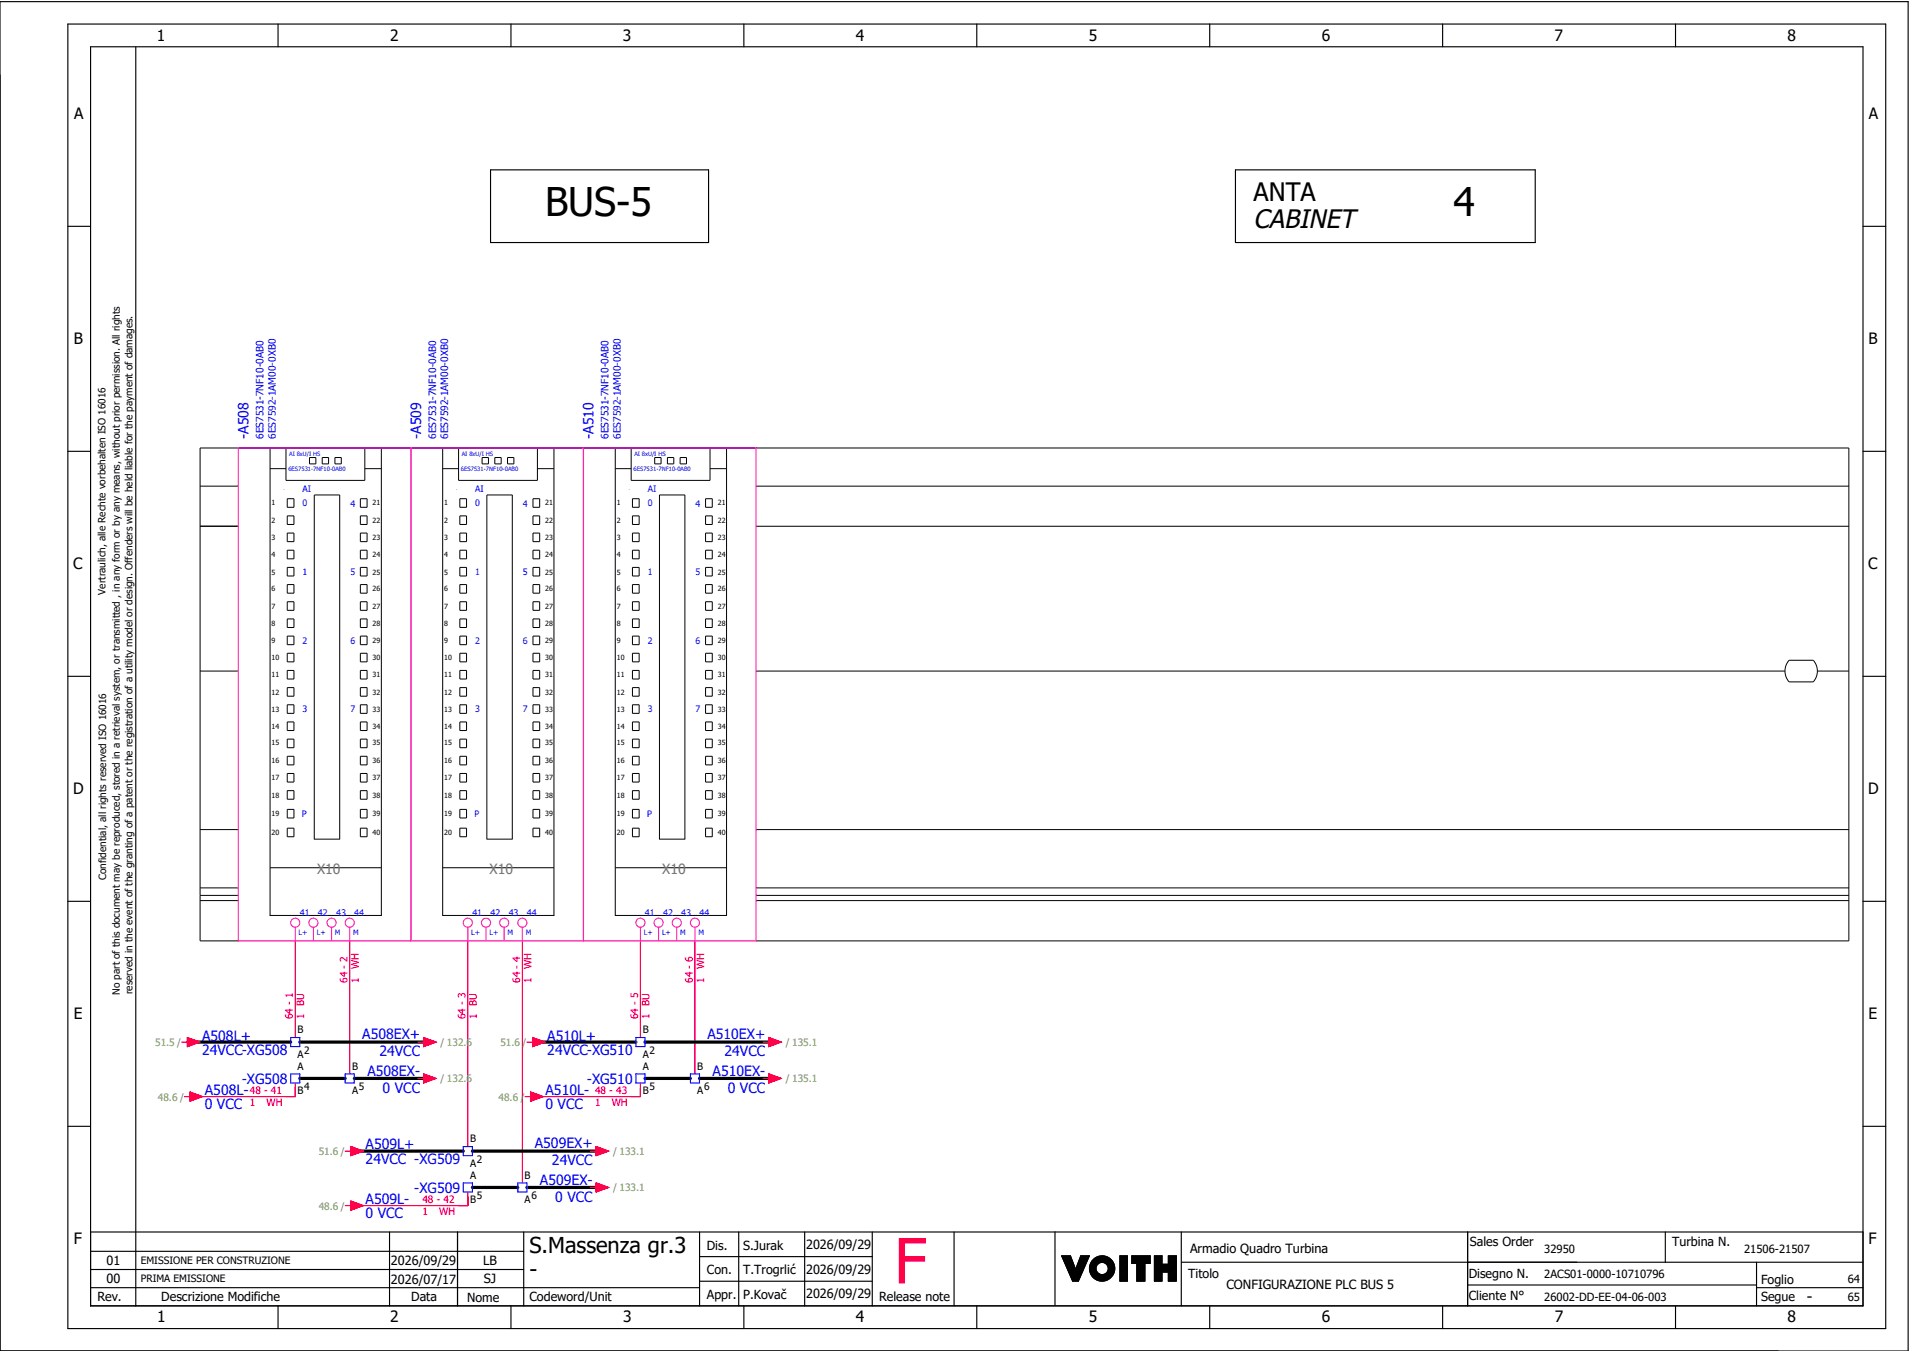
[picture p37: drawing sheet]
<svg xmlns="http://www.w3.org/2000/svg" width="421mm" height="297mm" viewBox="0 0 421 297" stroke-linecap="round" stroke-linejoin="round" font-family="sans-serif">
<defs><g id="words">
<text font-size="13.8" fill="#f00" x="196.9" y="282.5">F</text>
<g font-size="8.7">
<text x="120" y="47.6">BUS-5</text>
<text x="320" y="47.6">4</text>
</g>
<text font-size="5.7" x="276" y="50.2">CABINET</text>
<text font-size="5.6" x="276" y="44.2">ANTA</text>
<g font-size="4.8">
<text x="116.6" y="275.8">S.Massenza gr.3</text>
<text x="116.6" y="281.1">-</text>
</g>
<g font-size="3.4">
<text x="34.5" y="9">1</text>
<text x="85.9" y="9">2</text>
<text x="137.1" y="9">3</text>
<text x="188.4" y="9">4</text>
<text x="239.7" y="9">5</text>
<text x="291" y="9">6</text>
<text x="342.3" y="9">7</text>
<text x="393.5" y="9">8</text>
<text x="16.3" y="26.2">A</text>
<text x="411.5" y="26.2">A</text>
<text x="16.2" y="75.8">B</text>
<text x="411.4" y="75.8">B</text>
<text x="16.1" y="125.3">C</text>
<text x="411.3" y="125.3">C</text>
<text x="16.1" y="174.8">D</text>
<text x="411.3" y="174.8">D</text>
<text x="16.2" y="224.4">E</text>
<text x="411.4" y="224.4">E</text>
<text x="16.2" y="273.9">F</text>
<text x="411.4" y="273.9">F</text>
<text x="397.8" y="286.6">-</text>
<text x="34.6" y="291">1</text>
<text x="85.9" y="291">2</text>
<text x="137.2" y="291">3</text>
<text x="188.4" y="291">4</text>
<text x="239.7" y="291">5</text>
<text x="291" y="291">6</text>
<text x="342.3" y="291">7</text>
<text x="393.6" y="291">8</text>
</g>
<g font-size="3.1" fill="#00f">
<text x="54.7" y="96.6" transform="rotate(-90 54.7 96.6)">-A508</text>
<text x="92.7" y="96.6" transform="rotate(-90 92.7 96.6)">-A509</text>
<text x="130.7" y="96.6" transform="rotate(-90 130.7 96.6)">-A510</text>
<text x="44.5" y="229.1">A508L+</text>
<text x="44.5" y="232.1">24VCC-XG508</text>
<text x="79.7" y="228.8">A508EX+</text>
<text x="83.5" y="232.5">24VCC</text>
<text x="120.5" y="229.1">A510L+</text>
<text x="120.5" y="232.1">24VCC-XG510</text>
<text x="155.7" y="228.8">A510EX+</text>
<text x="159.5" y="232.5">24VCC</text>
<text x="53.2" y="238.6">-XG508</text>
<text x="80.9" y="236.8">A508EX-</text>
<text x="129.2" y="238.6">-XG510</text>
<text x="156.9" y="236.8">A510EX-</text>
<text x="45.1" y="241.1">A508L-</text>
<text x="45.1" y="244.1">0 VCC</text>
<text x="84.2" y="240.5">0 VCC</text>
<text x="120.1" y="241.1">A510L-</text>
<text x="120.1" y="244.1">0 VCC</text>
<text x="160.2" y="240.5">0 VCC</text>
<text x="80.5" y="252.9">A509L+</text>
<text x="80.5" y="256.3">24VCC -XG509</text>
<text x="117.7" y="252.8">A509EX+</text>
<text x="121.5" y="256.5">24VCC</text>
<text x="91.2" y="262.6">-XG509</text>
<text x="118.9" y="260.8">A509EX-</text>
<text x="80.5" y="265.1">A509L-</text>
<text x="80.5" y="268.1">0 VCC</text>
<text x="122.2" y="264.5">0 VCC</text>
</g>
<g font-size="3.1" fill="#767676">
<text x="69.8" y="192.3">X10</text>
<text x="107.8" y="192.3">X10</text>
<text x="145.8" y="192.3">X10</text>
</g>
<g font-size="2.8">
<text x="155.6" y="275.1">Dis.</text>
<text x="163.6" y="275.1">S.Jurak</text>
<text x="177.5" y="275">2026/09/29</text>
<text x="262" y="275.8">Armadio Quadro Turbina</text>
<text x="323.6" y="274.3">Sales Order</text>
<text x="368.1" y="274.2">Turbina N.</text>
<text x="23.4" y="278.6">01</text>
<text x="86.1" y="278.6">2026/09/29</text>
<text x="106.3" y="278.6">LB</text>
<text x="155.6" y="280.5">Con.</text>
<text x="163.6" y="280.5">T.Trogrlić</text>
<text x="177.5" y="280.4">2026/09/29</text>
<text x="261.6" y="281.3">Titolo</text>
<text x="323.4" y="281.2">Disegno N.</text>
<text x="21.4" y="286.5">Rev.</text>
<text x="23.4" y="282.5">00</text>
<text x="35.5" y="286.4">Descrizione Modifiche</text>
<text x="86.1" y="282.6">2026/07/17</text>
<text x="90.5" y="286.5">Data</text>
<text x="102.8" y="286.5">Nome</text>
<text x="106.5" y="282.5">SJ</text>
<text x="116.6" y="286.3">Codeword/Unit</text>
<text x="155.6" y="286">Appr.</text>
<text x="163.6" y="285.9">P.Kovač</text>
<text x="177.5" y="285.8">2026/09/29</text>
<text x="193.5" y="286.5">Release note</text>
<text x="270" y="283.8">CONFIGURAZIONE PLC BUS 5</text>
<text x="323.4" y="286.2">Cliente N°</text>
<text x="387.7" y="286.5">Segue</text>
<text x="387.7" y="282.6">Foglio</text>
</g>
<g font-size="2.5">
<text x="340" y="275.9">32950</text>
<text x="384" y="275.9">21506-21507</text>
<text x="340" y="281.4">2ACS01-0000-10710796</text>
<text x="340" y="286.4">26002-DD-EE-04-06-003</text>
<text x="406.8" y="282.4">64</text>
<text x="406.8" y="286.4">65</text>
</g>
<g font-size="2.2" fill="#00f">
<text x="58" y="96.6" transform="rotate(-90 58 96.6)">6ES7531-7NF10-0AB0</text>
<text x="60.7" y="96.6" transform="rotate(-90 60.7 96.6)">6ES7592-1AM00-0XB0</text>
<text x="96" y="96.6" transform="rotate(-90 96 96.6)">6ES7531-7NF10-0AB0</text>
<text x="98.7" y="96.6" transform="rotate(-90 98.7 96.6)">6ES7592-1AM00-0XB0</text>
<text x="134" y="96.6" transform="rotate(-90 134 96.6)">6ES7531-7NF10-0AB0</text>
<text x="136.7" y="96.6" transform="rotate(-90 136.7 96.6)">6ES7592-1AM00-0XB0</text>
</g>
<g font-size="2.2">
<text x="23.2" y="130.9" transform="rotate(-90 23.2 130.9)">Vertraulich, alle Rechte vorbehalten ISO 16016</text>
<text x="23.4" y="193.7" transform="rotate(-90 23.4 193.7)">Confidential, all rights reserved ISO 16016</text>
<text x="26.4" y="219" transform="rotate(-90 26.4 219)">No part of this document may be reproduced, stored in a retrieval system, or transmitted , in any form or by any means, without prior permission. All rights</text>
<text x="29.2" y="218.9" transform="rotate(-90 29.2 218.9)">reserved in the event of the granting of a patent or the registration of a utility model or design. Offenders will be held liable for the payment of damages.</text>
<text x="65.5" y="227.4">B</text>
<text x="141.5" y="227.4">B</text>
<text x="65.5" y="232.8">A</text>
<text x="67" y="232">2</text>
<text x="141.5" y="232.8">A</text>
<text x="143" y="232">2</text>
<text x="65.5" y="235.4">A</text>
<text x="77.5" y="235.4">B</text>
<text x="141.5" y="235.4">A</text>
<text x="153.5" y="235.4">B</text>
<text x="65.5" y="240.8">B</text>
<text x="67" y="240">4</text>
<text x="77.5" y="240.8">A</text>
<text x="79" y="240">5</text>
<text x="141.5" y="240.8">B</text>
<text x="143" y="240">5</text>
<text x="153.5" y="240.8">A</text>
<text x="155" y="240">6</text>
<text x="103.5" y="251.4">B</text>
<text x="103.5" y="256.8">A</text>
<text x="105" y="256">2</text>
<text x="103.5" y="259.4">A</text>
<text x="115.5" y="259.4">B</text>
<text x="103.5" y="264.8">B</text>
<text x="105" y="264">5</text>
<text x="115.5" y="264.8">A</text>
<text x="117" y="264">6</text>
<text x="31" y="278.3">EMISSIONE PER CONSTRUZIONE</text>
<text x="31" y="282.3">PRIMA EMISSIONE</text>
</g>
<g font-size="2.2" fill="#f00">
<text x="79" y="213.4" transform="rotate(-90 79 213.4)">WH</text>
<text x="117" y="213.4" transform="rotate(-90 117 213.4)">WH</text>
<text x="155" y="213.4" transform="rotate(-90 155 213.4)">WH</text>
<text x="67" y="221.4" transform="rotate(-90 67 221.4)">BU</text>
<text x="76.5" y="216.4" transform="rotate(-90 76.5 216.4)">64 - 2</text>
<text x="79" y="216.4" transform="rotate(-90 79 216.4)">1</text>
<text x="105" y="221.4" transform="rotate(-90 105 221.4)">BU</text>
<text x="114.5" y="216.4" transform="rotate(-90 114.5 216.4)">64 - 4</text>
<text x="117" y="216.4" transform="rotate(-90 117 216.4)">1</text>
<text x="143" y="221.4" transform="rotate(-90 143 221.4)">BU</text>
<text x="152.5" y="216.4" transform="rotate(-90 152.5 216.4)">64 - 6</text>
<text x="155" y="216.4" transform="rotate(-90 155 216.4)">1</text>
<text x="64.5" y="224.4" transform="rotate(-90 64.5 224.4)">64 - 1</text>
<text x="67" y="224.4" transform="rotate(-90 67 224.4)">1</text>
<text x="102.5" y="224.4" transform="rotate(-90 102.5 224.4)">64 - 3</text>
<text x="105" y="224.4" transform="rotate(-90 105 224.4)">1</text>
<text x="140.5" y="224.4" transform="rotate(-90 140.5 224.4)">64 - 5</text>
<text x="143" y="224.4" transform="rotate(-90 143 224.4)">1</text>
<text x="55" y="240.9">48 - 41</text>
<text x="55" y="243.4">1</text>
<text x="58.7" y="243.4">WH</text>
<text x="131" y="240.9">48 - 43</text>
<text x="131" y="243.4">1</text>
<text x="134.7" y="243.4">WH</text>
<text x="93" y="264.9">48 - 42</text>
<text x="93" y="267.4">1</text>
<text x="96.7" y="267.4">WH</text>
</g>
<g font-size="2.2" fill="#7ca552">
<text x="34.2" y="230.3">51.5 /</text>
<text x="97" y="230.3">/ 132.6</text>
<text x="110.2" y="230.3">51.6</text>
<text x="115" y="230.3">/</text>
<text x="173" y="230.3">/ 135.1</text>
<text x="97" y="238.3">/ 132.6</text>
<text x="173" y="238.3">/ 135.1</text>
<text x="34.8" y="242.3">48.6 /</text>
<text x="109.8" y="242.3">48.6 /</text>
<text x="70.2" y="254.3">51.6 /</text>
<text x="135" y="254.3">/ 133.1</text>
<text x="135" y="262.3">/ 133.1</text>
<text x="70.2" y="266.3">48.6 /</text>
</g>
<g font-size="2" fill="#00f">
<text x="66.6" y="111.3">0</text>
<text x="66.6" y="108.4">AI</text>
<text x="77.1" y="111.5">4</text>
<text x="104.6" y="111.3">0</text>
<text x="104.6" y="108.4">AI</text>
<text x="115.1" y="111.5">4</text>
<text x="142.6" y="111.3">0</text>
<text x="142.6" y="108.4">AI</text>
<text x="153.1" y="111.5">4</text>
<text x="66.6" y="126.6">1</text>
<text x="77.1" y="126.6">5</text>
<text x="104.6" y="126.6">1</text>
<text x="115.1" y="126.6">5</text>
<text x="142.6" y="126.6">1</text>
<text x="153.1" y="126.6">5</text>
<text x="66.6" y="141.8">2</text>
<text x="77.1" y="141.8">6</text>
<text x="104.6" y="141.8">2</text>
<text x="115.1" y="141.8">6</text>
<text x="142.6" y="141.8">2</text>
<text x="153.1" y="141.8">6</text>
<text x="66.6" y="156.8">3</text>
<text x="77.1" y="156.7">7</text>
<text x="104.6" y="156.8">3</text>
<text x="115.1" y="156.7">7</text>
<text x="142.6" y="156.8">3</text>
<text x="153.1" y="156.7">7</text>
<text x="66.5" y="179.9">P</text>
<text x="104.5" y="179.9">P</text>
<text x="142.5" y="179.9">P</text>
<text x="66" y="201.7">41</text>
<text x="70" y="201.7">42</text>
<text x="74" y="201.7">43</text>
<text x="78" y="201.7">44</text>
<text x="104" y="201.7">41</text>
<text x="108" y="201.7">42</text>
<text x="112" y="201.7">43</text>
<text x="116" y="201.7">44</text>
<text x="142" y="201.7">41</text>
<text x="146" y="201.7">42</text>
<text x="150" y="201.7">43</text>
<text x="154" y="201.7">44</text>
</g>
<g font-size="1.6">
<text x="59.8" y="111.2">1</text>
<text x="82" y="111.2">21</text>
<text x="97.8" y="111.2">1</text>
<text x="120" y="111.2">21</text>
<text x="135.8" y="111.2">1</text>
<text x="158" y="111.2">21</text>
<text x="59.8" y="115.1">2</text>
<text x="59.8" y="118.9">3</text>
<text x="82" y="115.1">22</text>
<text x="82" y="118.9">23</text>
<text x="97.8" y="115.1">2</text>
<text x="97.8" y="118.9">3</text>
<text x="120" y="115.1">22</text>
<text x="120" y="118.9">23</text>
<text x="135.8" y="115.1">2</text>
<text x="135.8" y="118.9">3</text>
<text x="158" y="115.1">22</text>
<text x="158" y="118.9">23</text>
<text x="59.8" y="122.6">4</text>
<text x="82" y="122.6">24</text>
<text x="97.8" y="122.6">4</text>
<text x="120" y="122.6">24</text>
<text x="135.8" y="122.6">4</text>
<text x="158" y="122.6">24</text>
<text x="59.8" y="126.5">5</text>
<text x="59.8" y="130.1">6</text>
<text x="82" y="126.5">25</text>
<text x="82" y="130.1">26</text>
<text x="97.8" y="126.5">5</text>
<text x="97.8" y="130.1">6</text>
<text x="120" y="126.5">25</text>
<text x="120" y="130.1">26</text>
<text x="135.8" y="126.5">5</text>
<text x="135.8" y="130.1">6</text>
<text x="158" y="126.5">25</text>
<text x="158" y="130.1">26</text>
<text x="59.8" y="134">7</text>
<text x="59.8" y="137.8">8</text>
<text x="82" y="134">27</text>
<text x="82" y="137.8">28</text>
<text x="97.8" y="134">7</text>
<text x="97.8" y="137.8">8</text>
<text x="120" y="134">27</text>
<text x="120" y="137.8">28</text>
<text x="135.8" y="134">7</text>
<text x="135.8" y="137.8">8</text>
<text x="158" y="134">27</text>
<text x="158" y="137.8">28</text>
<text x="59.8" y="141.5">9</text>
<text x="82" y="141.5">29</text>
<text x="97.8" y="141.5">9</text>
<text x="120" y="141.5">29</text>
<text x="135.8" y="141.5">9</text>
<text x="158" y="141.5">29</text>
<text x="59.8" y="145.4">10</text>
<text x="59.8" y="149">11</text>
<text x="82" y="149">31</text>
<text x="82" y="145.4">30</text>
<text x="97.8" y="145.4">10</text>
<text x="97.8" y="149">11</text>
<text x="120" y="149">31</text>
<text x="120" y="145.4">30</text>
<text x="135.8" y="145.4">10</text>
<text x="135.8" y="149">11</text>
<text x="158" y="149">31</text>
<text x="158" y="145.4">30</text>
<text x="59.8" y="152.9">12</text>
<text x="82" y="152.9">32</text>
<text x="97.8" y="152.9">12</text>
<text x="120" y="152.9">32</text>
<text x="135.8" y="152.9">12</text>
<text x="158" y="152.9">32</text>
<text x="59.8" y="156.7">13</text>
<text x="59.8" y="160.4">14</text>
<text x="82" y="160.4">34</text>
<text x="82" y="156.7">33</text>
<text x="97.8" y="156.7">13</text>
<text x="97.8" y="160.4">14</text>
<text x="120" y="160.4">34</text>
<text x="120" y="156.7">33</text>
<text x="135.8" y="156.7">13</text>
<text x="135.8" y="160.4">14</text>
<text x="158" y="160.4">34</text>
<text x="158" y="156.7">33</text>
<text x="59.8" y="164.1">15</text>
<text x="59.8" y="167.9">16</text>
<text x="82" y="167.9">36</text>
<text x="82" y="164.1">35</text>
<text x="97.8" y="164.1">15</text>
<text x="97.8" y="167.9">16</text>
<text x="120" y="167.9">36</text>
<text x="120" y="164.1">35</text>
<text x="135.8" y="164.1">15</text>
<text x="135.8" y="167.9">16</text>
<text x="158" y="167.9">36</text>
<text x="158" y="164.1">35</text>
<text x="59.8" y="171.8">17</text>
<text x="82" y="171.8">37</text>
<text x="97.8" y="171.8">17</text>
<text x="120" y="171.8">37</text>
<text x="135.8" y="171.8">17</text>
<text x="158" y="171.8">37</text>
<text x="59.8" y="175.6">18</text>
<text x="59.8" y="179.7">19</text>
<text x="82" y="179.7">39</text>
<text x="82" y="175.6">38</text>
<text x="97.8" y="175.6">18</text>
<text x="97.8" y="179.7">19</text>
<text x="120" y="179.7">39</text>
<text x="120" y="175.6">38</text>
<text x="135.8" y="175.6">18</text>
<text x="135.8" y="179.7">19</text>
<text x="158" y="179.7">39</text>
<text x="158" y="175.6">38</text>
<text x="59.8" y="183.9">20</text>
<text x="82" y="183.9">40</text>
<text x="97.8" y="183.9">20</text>
<text x="120" y="183.9">40</text>
<text x="135.8" y="183.9">20</text>
<text x="158" y="183.9">40</text>
</g>
<g font-size="1.6" fill="#00f">
<text x="65.8" y="205.8">L+</text>
<text x="69.8" y="205.8">L+</text>
<text x="73.7" y="205.8">M</text>
<text x="77.8" y="205.8">M</text>
<text x="103.7" y="205.8">L+</text>
<text x="107.7" y="205.8">L+</text>
<text x="111.8" y="205.8">M</text>
<text x="115.7" y="205.8">M</text>
<text x="141.7" y="205.8">L+</text>
<text x="145.8" y="205.8">L+</text>
<text x="149.7" y="205.8">M</text>
<text x="153.8" y="205.8">M</text>
</g>
<g font-size="1.3" fill="#00f">
<text x="63.7" y="100.3">AI 8xU/I HS</text>
<text x="101.7" y="100.3">AI 8xU/I HS</text>
<text x="139.7" y="100.3">AI 8xU/I HS</text>
<text x="63.5" y="103.6">6ES7531-7NF10-0AB0</text>
<text x="101.5" y="103.6">6ES7531-7NF10-0AB0</text>
<text x="139.5" y="103.6">6ES7531-7NF10-0AB0</text>
</g>
</g></defs>
<g fill="none" stroke="#000" stroke-width=".25">
<path d="M0 .4h420.1v297h-420.1zM14.9 5.3h400.3v287.2h-400.3zM19.9 10.3h390.3v277.2h-390.3zM29.9 10.4v277.1M61.2 5.3v5M112.5 5.3v5M163.8 5.3v5M215.1 5.3v5M266.3 5.3v5M317.6 5.3v5M368.9 5.3v5M108 37.4h48v16h-48z"/>
<path d="M272 37.4h66v16h-66zM14.9 49.8h5M410.2 49.8h5M14.9 99.3h5M410.2 99.3h5M14.9 148.9h5M410.2 148.9h5M14.9 198.4h5M410.2 198.4h5M14.9 247.9h5M410.2 247.9h5M19.9 271.2h390.3"/>
<path d="M19.9 279.5h95.4M19.9 275.4h95.4M85.8 271.2v16.3M100.7 271.2v16.3M115.3 271.2v16.3M154 271.2v16.3M154 276.6h38M162.6 271.2v16.3M177.2 271.2v16.3M192 271.2v16.3M210.1 271.2v16.3M232.3 271.1v16.3"/>
<path d="M233.7 276.4h2M233.7 276.4l2.5 5.6M233.8 276.4l-.1 .1M233.9 276.4l-.1 .2M234.1 276.4l-.3 .3M234.2 276.4l-.3 .4M234.4 276.4l-.5 .5M234.5 276.4l-.5 .6M234.7 276.4l-.7 .7M234.8 276.4l-.7 .8M235 276.4l-.9 .9M235.1 276.4l-.9 1"/>
<path d="M235.3 276.4l-1.1 1.1M235.4 276.4l-1.2 1.2M235.6 276.4l-1.3 1.3M235.7 276.4l1.1 3 1.1-3h1.9l-2.4 5.6h-1.2M235.7 276.5l-1.4 1.3M235.7 276.6l-1.3 1.3M235.8 276.7l-1.4 1.3M235.8 276.8l-1.3 1.3M235.9 276.9l-1.4 1.4M235.9 277l-1.3 1.4M235.9 277.1l-1.3 1.4M236 277.3l-1.3 1.3"/>
<path d="M236 277.4l-1.3 1.3M236.1 277.5l-1.3 1.3M236.1 277.6l-1.3 1.3M236.1 277.7l-1.3 1.3M236.2 277.8l-1.3 1.3M236.2 277.9l-1.3 1.3M236.3 278l-1.3 1.3M236.3 278.1l-1.3 1.3M236.3 278.2l-1.2 1.3M236.4 278.3l-1.3 1.3M236.4 278.4l-1.2 1.3M236.5 278.6l-1.3 1.2"/>
<path d="M236.5 278.7l-1.2 1.2M236.6 278.8l-1.3 1.2M236.6 278.9l-1.3 1.2M236.6 279l-1.2 1.2M236.7 279.1l-1.3 1.2M236.7 279.2l-1.2 1.3M236.8 279.3l-1.3 1.3M238 276.4l-.1 .1M238.1 276.4l-.3 .4M238.3 276.4l-.6 .6M238.4 279.8l-2.2 2.2M238.4 276.4l-.8 .8"/>
<path d="M238.5 279.5l-2.4 2.4M238.6 276.4l-1.1 1.1M238.6 279.3l-2.5 2.5M238.7 279l-2.7 2.7M238.7 276.4l-1.2 1.3M238.8 278.7l-2.8 2.9M238.9 276.4l-1.5 1.6M239 278.5l-3.1 3M239 276.4l-1.7 1.8M239.1 278.2l-3.2 3.2M239.2 276.4l-2 2.1M239.2 277.9l-3.4 3.4"/>
<path d="M239.3 277.7l-3.5 3.5M239.3 276.4l-2.2 2.3M239.4 277.4l-3.6 3.7M239.5 276.4l-2.5 2.5M239.5 277.1l-3.8 3.9M239.6 276.4l-2.7 2.8M239.7 276.9l-4 4M239.8 276.6l-4.2 4.2M239.8 276.4l-4.2 4.3M241.1 276.9l-.8 .8M241.3 279.3l-1.2 1.1M241.3 279.1l-1.2 1.2"/>
<path d="M241.3 279.4l-1.1 1.1M241.3 278.9l-1.3 1.3M241.3 279.5l-1.1 1.1M241.4 279.7l-1.1 1M241.4 278.7l-1.4 1.4M241.4 279.8l-1 1M241.4 276.7l-1.3 1.3M241.5 279.9l-1.1 1M241.5 280l-1 1M241.7 276.6l-1.7 1.7M241.9 276.5l-1.9 2M242.1 276.5l-2.2 2.2"/>
<path d="M242.3 276.5l-2.4 2.4M242.5 276.4l-2.6 2.6M242.6 276.4l-2.7 2.8M242.8 276.4l-2.9 3M242.9 276.5l-3 3M243 276.5l-3.1 3.1M243.2 276.5l-3.3 3.3M243.3 276.5l-3.4 3.4M243.4 276.6l-3.4 3.4M243.5 276.6l-1.4 1.4M243.6 276.6l-1.3 1.3M243.7 276.7l-1.2 1.2"/>
<path d="M243.9 276.7l-1.2 1.2M244 276.8l-1.2 1.1M244 276.8l-1.1 1.1M244.1 276.9l-1 1.1M244.2 276.9l-1 1.1M244.3 277l-1 1M244.4 277.1l-1 1M244.5 277.1l-1 1.1M244.6 277.2l-1.1 1M244.6 277.3l-1 1M244.7 277.4l-1 1M244.8 277.4l-1 1.1"/>
<path d="M244.8 277.5l-1 1.1M244.9 277.6l-1 1.1M245 277.7l-1.1 1.1M245 277.8l-1.1 1.1M245.1 277.9l-1.1 1.1M245.1 278l-1.1 1.1M245.2 278.1l-1.2 1.2M245.2 278.2l-1.2 1.3M245.3 278.3l-1.4 1.4M245.3 278.4l-1.5 1.5M245.3 278.5l-3.4 3.4M245.4 279.9l-2.1 2"/>
<path d="M245.4 278.7l-3.3 3.3M245.4 279.7l-2.3 2.3M245.4 278.8l-3.2 3.2M245.4 278.9l-3.1 3.1M245.4 279.5l-2.5 2.5M245.4 279.1l-2.9 2.9M245.4 279.4l-2.6 2.6M245.4 279.2l-2.8 2.8M246.6 276.4h1.6v5.6h-1.6zM246.6 276.4v.1M246.8 276.4l-.2 .3M246.9 276.4l-.3 .4"/>
<path d="M247.1 276.4l-.5 .6M247.2 276.4l-.6 .7M247.4 276.4l-.8 .9M247.5 276.4l-.9 1M247.7 276.4l-1.1 1.2M247.8 276.4l-1.2 1.3M248 276.4l-1.4 1.5M248.1 276.4l-1.5 1.6M248.2 280l-1.6 1.6M248.2 279.8l-1.6 1.7M248.2 279.7l-1.6 1.6M248.2 279.5l-1.6 1.7"/>
<path d="M248.2 279.4l-1.6 1.6M248.2 279.2l-1.6 1.7M248.2 277.4l-1.6 1.7M248.2 277.3l-1.6 1.6M248.2 277.1l-1.6 1.7M248.2 277l-1.6 1.6M248.2 276.8l-1.6 1.7M248.2 276.7l-1.6 1.6M248.2 276.5l-1.6 1.7M248.2 278l-1.6 1.7M248.2 277.9l-1.6 1.6M248.2 277.7l-1.6 1.7"/>
<path d="M248.2 277.6l-1.6 1.6M248.2 279.1l-1.6 1.6M248.2 278.9l-1.6 1.7M248.2 278.8l-1.6 1.6M248.2 278.6l-1.6 1.7M248.2 278.5l-1.6 1.6M248.2 278.3l-1.6 1.7M248.2 278.2l-1.6 1.6M249.2 276.4v.1M249.4 276.4l-.2 .2M249.5 276.4l-.3 .4M249.7 276.4l-.5 .5"/>
<path d="M249.8 276.4l-.6 .7M250 276.4l-.8 .8M250.1 276.4l-.9 1M250.3 278.1h-1.1v-1.7h4v1.7h-1.1v3.9h-1.8M250.3 278.1v3.9M250.3 276.4l-1.1 1.2M250.4 276.4l-1.2 1.3M250.6 276.4l-1.4 1.5M250.7 276.4l-1.5 1.6M250.9 276.4l-1.7 1.7M251 276.4l-1.6 1.7M251.2 276.4l-1.7 1.7"/>
<path d="M251.3 276.4l-1.6 1.7M251.5 276.4l-1.7 1.7M251.6 276.4l-1.6 1.7M251.8 276.4l-1.7 1.7M251.9 276.4l-1.6 1.7M252.1 279.9l-1.8 1.8M252.1 278.6l-1.8 1.8M252.1 278.4l-1.8 1.8M252.1 278.3l-1.8 1.8M252.1 279.2l-1.8 1.8M252.1 279l-1.8 1.8M252.1 278.9l-1.8 1.8"/>
<path d="M252.1 278.7l-1.8 1.8M252.1 279.3l-1.8 1.8M252.1 279.8l-1.8 1.8M252.1 279.6l-1.8 1.8M252.1 279.5l-1.8 1.8M252.1 276.4l-1.8 1.9M252.2 276.4l-1.9 2M252.4 276.4l-2.1 2.2M252.5 276.4l-2.2 2.3M252.7 276.4l-2.4 2.5M252.8 276.4l-2.5 2.6M253 276.4l-2.7 2.8"/>
<path d="M253.1 276.4l-2.8 2.9M253.2 277.4l-.7 .7M253.2 276.7l-2.9 2.9M253.2 276.5l-2.9 3M253.2 277.3l-.8 .8M253.2 277.1l-1 1M253.2 277l-2.9 2.9M253.2 276.8l-2.9 3M253.2 278l-.1 .1M253.2 277.9l-.2 .2M253.2 277.7l-.4 .4M253.2 277.6l-.5 .5"/>
<path d="M254.2 276.4v5.6M254.2 276.4h1.6M254.2 276.4v.1M254.3 276.4l-.1 .2M254.5 276.4l-.3 .4M254.6 276.4l-.4 .5M254.8 276.4l-.6 .7M254.9 276.4l-.7 .8M255.1 276.4l-.9 1M255.2 276.4l-1 1.1M255.4 276.4l-1.2 1.3M255.5 276.4l-1.3 1.4"/>
<path d="M255.7 276.4l-1.5 1.6M255.8 277.5l-1.6 1.7M255.8 277.4l-1.6 1.6M255.8 277.2l-1.6 1.7M255.8 277.1l-1.6 1.6M255.8 276.9l-1.6 1.7M255.8 276.8l-1.6 1.6M255.8 276.6l-1.6 1.7M255.8 276.5l-1.6 1.6M255.8 276.4v1.9M255.8 278l-1.6 1.6M255.8 277.8l-1.6 1.7"/>
<path d="M255.8 277.7l-1.6 1.6M255.8 278.3l-1.6 1.6M255.8 278.1l-1.6 1.7M255.9 278.3l-1.7 1.8M256.1 278.3l-1.9 1.9M256.2 278.3l-2 2.1M256.4 278.3l-2.2 2.2M256.5 278.3l-2.3 2.4M256.7 278.3l-2.5 2.5M256.8 278.3l-2.6 2.7M257 278.3l-2.8 2.8M257.1 278.3l-2.9 3"/>
<path d="M257.3 276.4l-.1 .2M257.5 276.4l-.3 .3M257.6 276.4l-.4 .5M257.8 276.4l-.6 .6M257.9 276.4l-.7 .8M258.1 276.4l-.9 .9M258.2 276.4l-1 1.1M258.4 276.4l-1.2 1.2M258.5 276.4l-1.3 1.4M258.7 276.4l-1.5 1.5M258.8 276.4l-1.6 1.7M259 276.4h-1.8v1.9h-1.4"/>
<path d="M259 276.4v5.6h-1.8v-2M259 276.5l-1.8 1.7M259 277.5l-2.5 2.5M259 277.4l-2.7 2.6M259 277.1l-3 2.9M259 276.9l-3.1 3.1M259 277.2l-2.8 2.8M259 276.8l-4.8 4.8M259 276.6l-4.8 4.8M259 279l-1.8 1.8M259 278.9l-1.8 1.7M259 278.7l-1.8 1.8"/>
<path d="M259 278.6l-1.8 1.7M259 278.4l-1.8 1.8M259 278.3l-1.8 1.7M259 278.1l-1.9 1.9M259 278l-2.1 2M259 277.8l-2.2 2.2M259 277.7l-2.4 2.3M259 279.3l-1.8 1.8M259 279.2l-1.8 1.7M259 279.9l-1.8 1.8M259 279.8l-1.8 1.7M259 279.6l-1.8 1.8"/>
<path d="M259 279.5l-1.8 1.7M260.1 271.2v16.3M260.1 277.9h150.1M323.1 271.2v16.3M366.6 271.2v6.7M386.7 277.9v9.6M19.9 283.5h134.1M61.2 287.5v5M112.5 287.5v5M154 282h38M163.8 287.5v5M215.1 287.5v5"/>
<path d="M237.5 281.9l-.1 .1M237.6 281.7l-.4 .3M237.7 281.4l-.6 .6M237.8 281.1l-.9 .9M237.9 280.9l-1.1 1.1M238 280.6l-1.4 1.4M238.2 280.3l-1.7 1.7M238.3 280.1l-2 1.9M241.6 280l-1 1.1M241.6 280.1l-1 1M241.7 280.2l-1 1M241.8 280.3l-1 1"/>
<path d="M241.9 280.3l-1 1.1M242 280.4l-1.1 1M242.1 280.4l-1.1 1.1M242.2 280.5l-1.1 1.1M242.3 280.5l-1.1 1.1M242.4 280.6l-1.1 1.1M242.6 280.6l-1.2 1.1M242.7 280.6l-1.2 1.2M242.9 280.6l-1.3 1.2M243.1 280.5l-1.4 1.4M243.3 280.4l-1.5 1.5M245.1 280.6l-1.1 1"/>
<path d="M245.2 280.3l-1.5 1.5M245.3 280.1l-1.8 1.8M248.2 281.6l-.4 .4M248.2 281.5l-.5 .5M248.2 281.9l-.1 .1M248.2 281.8l-.2 .2M248.2 281.3l-.7 .7M248.2 281.2l-.8 .8M248.2 281l-1 1M248.2 280.9l-1.1 1.1M248.2 280.7l-1.3 1.3M248.2 280.6l-1.4 1.4"/>
<path d="M248.2 280.4l-1.6 1.6M248.2 280.3l-1.6 1.6M248.2 280.1l-1.6 1.7M252.1 281.3l-.8 .7M252.1 281.1l-.9 .9M252.1 281l-1.1 1M252.1 280.8l-1.2 1.2M252.1 280.7l-1.4 1.3M252.1 280.5l-1.5 1.5M252.1 280.4l-1.7 1.6M252.1 280.2l-1.8 1.8M252.1 280.1l-1.8 1.8"/>
<path d="M252.1 281.7l-.3 .3M252.1 281.6l-.5 .4M252.1 281.4l-.6 .6M252.1 281.9l-.2 .1M255.8 280v2h-1.6M255.8 280.7l-1.3 1.3M255.8 280.5l-1.5 1.5M255.8 280.1l-1.6 1.6M255.8 280.4l-1.6 1.6M255.8 280h1.4M255.8 281.9l-.1 .1M255.8 281.7l-.3 .3"/>
<path d="M255.8 281.6l-.4 .4M255.8 281.4l-.6 .6M255.8 281.3l-.7 .7M255.8 281.1l-.9 .9M255.8 281l-1 1M255.8 280.8l-1.2 1.2M255.8 280.2l-1.6 1.7M259 281.9l-.2 .1M259 281.7l-.3 .3M259 281.6l-.5 .4M259 281.4l-.6 .6M259 281.3l-.8 .7"/>
<path d="M259 281.1l-.9 .9M259 281l-1.1 1M259 280.8l-1.2 1.2M259 280.7l-1.4 1.3M259 280.5l-1.5 1.5M259 280.4l-1.7 1.6M259 280.2l-1.8 1.8M259 280.1l-1.8 1.7M266.3 287.5v5M317.6 287.5v5M323.1 282.9h63.6M368.9 287.5v5"/>
<path d="M386.7 283.5h23.5"/>
<circle cx="242.6" cy="279.2" r="1.35"/>
<circle cx="242.6" cy="279.2" r="2.79"/>
</g>
<g fill="none" stroke="#f00" stroke-width=".25">
<path d="M65 207.1v21.3M77 207.1v29.3M103 207.1v45.3M115 207.1v53.3M141 207.1v21.3M153 207.1v29.3M40 229.4h1.2M41.2 228.4l2.8 1-2.8 1zM65 238.4v3h-22.4M92 229.4h1.3M92 237.4h1.3M93.3 228.4l2.7 1-2.7 1z"/>
<path d="M93.3 236.4l2.7 1-2.7 1zM116 229.4h1.2M117.2 228.4l2.8 1-2.8 1zM141 238.4v3h-23.4M168 229.4h1.3M168 237.4h1.3M169.3 228.4l2.7 1-2.7 1zM169.3 236.4l2.7 1-2.7 1zM40.6 241.4h1.3M41.9 240.4l2.7 1-2.7 1zM76 253.4h1.2M77.2 252.4l2.8 1-2.8 1z"/>
<path d="M115.6 241.4h1.2M116.8 240.4l2.8 1-2.8 1zM130 253.4h1.2M131.2 252.4l2.8 1-2.8 1zM76 265.4h1.2M77.2 264.4l2.8 1-2.8 1zM103 262.4v3h-25M130 261.4h1.2M131.2 260.4l2.8 1-2.8 1z"/>
</g>
<path d="M42 229.4h22M66 229.4h28M66 237.4h10M78 237.4h16M118 229.4h22M142 229.4h28M142 237.4h10M154 237.4h16M78 253.4h24M104 253.4h28M104 261.4h10M116 261.4h16" fill="none" stroke="#000" stroke-width=".7"/>
<g fill="none" stroke="#000" stroke-width=".22">
<path d="M59.5 98.6v102.9h24.5v-102.9M63 98.6v7.1h17.3v-7.1M97.5 98.6v102.9h24.5v-102.9M101 98.6v7.1h17.3v-7.1M135.5 98.6v102.9h24.5v-102.9M139 98.6v7.1h17.3v-7.1M44.1 107h8.4M44.1 115.8h8.4M59.5 103.2h3.5M62.5 107.8h.1M63.2 117.3h1.5v1.9h-1.5zM63.2 113.6h1.5v1.9h-1.5z"/>
<path d="M63.2 109.8h1.5v1.9h-1.5zM68.1 100.7h1.4v1.4h-1.4zM69.2 109h5.6v75.7h-5.6zM70.9 100.7h1.4v1.4h-1.4zM73.7 100.7h1.4v1.4h-1.4zM79.3 109.8h1.5v1.9h-1.5zM79.3 113.6h1.5v1.9h-1.5zM79.3 117.3h1.5v1.9h-1.5zM80.3 103.2h3.7M97.5 103.2h3.5M100.5 107.8h.1M101.2 117.3h1.5v1.9h-1.5z"/>
<path d="M101.2 113.6h1.5v1.9h-1.5zM101.2 109.8h1.5v1.9h-1.5zM106.1 100.7h1.4v1.4h-1.4zM107.2 109v75.7h5.6v-75.7h-5.6M108.9 100.7h1.4v1.4h-1.4zM111.7 100.7h1.4v1.4h-1.4zM117.3 117.3h1.5v1.9h-1.5zM117.3 113.6h1.5v1.9h-1.5zM117.3 109.8h1.5v1.9h-1.5zM118.3 103.2h3.7M135.5 103.2h3.5M138.5 107.8h.1"/>
<path d="M139.2 117.3h1.5v1.9h-1.5zM139.2 113.6h1.5v1.9h-1.5zM139.2 109.8h1.5v1.9h-1.5zM144.1 100.7h1.4v1.4h-1.4zM145.2 109h5.6v75.7h-5.6zM146.9 100.7h1.4v1.4h-1.4zM149.7 100.7h1.4v1.4h-1.4zM155.3 117.3h1.5v1.9h-1.5zM155.3 113.6h1.5v1.9h-1.5zM155.3 109.8h1.5v1.9h-1.5zM156.3 103.2h3.7M166.5 107h240.6"/>
<path d="M166.5 115.8h240.6M63.2 136.2h1.5v1.9h-1.5zM63.2 132.5h1.5v1.9h-1.5zM63.2 128.7h1.5v1.9h-1.5zM63.2 124.9h1.5v1.9h-1.5zM63.2 121.1h1.5v1.9h-1.5zM79.3 121.1h1.5v1.9h-1.5zM79.3 124.9h1.5v1.9h-1.5zM79.3 128.7h1.5v1.9h-1.5zM79.3 132.5h1.5v1.9h-1.5zM79.3 136.2h1.5v1.9h-1.5zM101.2 136.2h1.5v1.9h-1.5z"/>
<path d="M101.2 132.5h1.5v1.9h-1.5zM101.2 128.7h1.5v1.9h-1.5zM101.2 124.9h1.5v1.9h-1.5zM101.2 121.1h1.5v1.9h-1.5zM117.3 136.2h1.5v1.9h-1.5zM117.3 132.5h1.5v1.9h-1.5zM117.3 128.7h1.5v1.9h-1.5zM117.3 124.9h1.5v1.9h-1.5zM117.3 121.1h1.5v1.9h-1.5zM139.2 136.2h1.5v1.9h-1.5zM139.2 132.5h1.5v1.9h-1.5zM139.2 128.7h1.5v1.9h-1.5z"/>
<path d="M139.2 124.9h1.5v1.9h-1.5zM139.2 121.1h1.5v1.9h-1.5zM155.3 136.2h1.5v1.9h-1.5zM155.3 132.5h1.5v1.9h-1.5zM155.3 128.7h1.5v1.9h-1.5zM155.3 124.9h1.5v1.9h-1.5zM155.3 121.1h1.5v1.9h-1.5zM44.1 147.7h8.4M63.2 158.9h1.5v1.9h-1.5zM63.2 155.1h1.5v1.9h-1.5zM63.2 151.4h1.5v1.9h-1.5zM63.2 147.6h1.5v1.9h-1.5z"/>
<path d="M63.2 143.8h1.5v1.9h-1.5zM63.2 140h1.5v1.9h-1.5zM79.3 140h1.5v1.9h-1.5zM79.3 143.8h1.5v1.9h-1.5zM79.3 147.6h1.5v1.9h-1.5zM79.3 151.4h1.5v1.9h-1.5zM79.3 155.1h1.5v1.9h-1.5zM79.3 158.9h1.5v1.9h-1.5zM101.2 158.9h1.5v1.9h-1.5zM101.2 155.1h1.5v1.9h-1.5zM101.2 151.4h1.5v1.9h-1.5zM101.2 147.6h1.5v1.9h-1.5z"/>
<path d="M101.2 143.8h1.5v1.9h-1.5zM101.2 140h1.5v1.9h-1.5zM117.3 158.9h1.5v1.9h-1.5zM117.3 155.1h1.5v1.9h-1.5zM117.3 151.4h1.5v1.9h-1.5zM117.3 147.6h1.5v1.9h-1.5zM117.3 143.8h1.5v1.9h-1.5zM117.3 140h1.5v1.9h-1.5zM139.2 158.9h1.5v1.9h-1.5zM139.2 155.1h1.5v1.9h-1.5zM139.2 151.4h1.5v1.9h-1.5zM139.2 147.6h1.5v1.9h-1.5z"/>
<path d="M139.2 143.8h1.5v1.9h-1.5zM139.2 140h1.5v1.9h-1.5zM155.3 158.9h1.5v1.9h-1.5zM155.3 155.1h1.5v1.9h-1.5zM155.3 151.4h1.5v1.9h-1.5zM155.3 147.6h1.5v1.9h-1.5zM155.3 143.8h1.5v1.9h-1.5zM155.3 140h1.5v1.9h-1.5zM166.4 147.7h226.6M393.9 145.3h5.3a3.6 3.6 0 0 1 0 4.8h-5.3a3.6 3.6 0 0 1 0-4.8zM400.1 147.7h7M63.2 178.2h1.5v1.9h-1.5z"/>
<path d="M63.2 174h1.5v1.9h-1.5zM63.2 170.3h1.5v1.9h-1.5zM63.2 166.5h1.5v1.9h-1.5zM63.2 162.7h1.5v1.9h-1.5zM79.3 162.7h1.5v1.9h-1.5zM79.3 166.5h1.5v1.9h-1.5zM79.3 170.3h1.5v1.9h-1.5zM79.3 174h1.5v1.9h-1.5zM79.3 178.2h1.5v1.9h-1.5zM101.2 178.2h1.5v1.9h-1.5zM101.2 174h1.5v1.9h-1.5zM101.2 170.3h1.5v1.9h-1.5z"/>
<path d="M101.2 166.5h1.5v1.9h-1.5zM101.2 162.7h1.5v1.9h-1.5zM117.3 178.2h1.5v1.9h-1.5zM117.3 174h1.5v1.9h-1.5zM117.3 170.3h1.5v1.9h-1.5zM117.3 166.5h1.5v1.9h-1.5zM117.3 162.7h1.5v1.9h-1.5zM139.2 178.2h1.5v1.9h-1.5zM139.2 174h1.5v1.9h-1.5zM139.2 170.3h1.5v1.9h-1.5zM139.2 166.5h1.5v1.9h-1.5zM139.2 162.7h1.5v1.9h-1.5z"/>
<path d="M155.3 178.2h1.5v1.9h-1.5zM155.3 174h1.5v1.9h-1.5zM155.3 170.3h1.5v1.9h-1.5zM155.3 166.5h1.5v1.9h-1.5zM155.3 162.7h1.5v1.9h-1.5zM44.1 182.6h8.4M44.1 195.5h8.4M44.1 197.1h8.4M44.1 198.2h8.4M59.5 191h24.5M63.2 182.3h1.5v1.9h-1.5zM79.3 182.3h1.5v1.9h-1.5z"/>
<path d="M97.5 191h24.5M101.2 182.3h1.5v1.9h-1.5zM117.3 182.3h1.5v1.9h-1.5zM135.5 191h24.5M139.2 182.3h1.5v1.9h-1.5zM155.3 182.3h1.5v1.9h-1.5zM166.5 182.6h240.6M166.5 195.5h240.6M166.5 197.1h240.6M166.5 198.2h240.6M52.5 207.1h-8.4v-108.5h363v108.5h-240.6"/>
</g>
<g fill="none" stroke="#f0f" stroke-width=".25">
<path d="M52.5 98.6h114v108.5h-114zM90.5 98.6v108.5M128.5 98.6v108.5M65 204.1v3M69 204.1v3M73 204.1v3M77 204.1v3M103 204.1v3M107 204.1v3M111 204.1v3M115 204.1v3M141 204.1v3"/>
<path d="M145 204.1v3M149 204.1v3M153 204.1v3"/>
<circle cx="65" cy="203.1" r="1"/>
<circle cx="69" cy="203.1" r="1"/>
<circle cx="73" cy="203.1" r="1"/>
<circle cx="77" cy="203.1" r="1"/>
<circle cx="103" cy="203.1" r="1"/>
<circle cx="107" cy="203.1" r="1"/>
<circle cx="111" cy="203.1" r="1"/>
<circle cx="115" cy="203.1" r="1"/>
<circle cx="141" cy="203.1" r="1"/>
<circle cx="145" cy="203.1" r="1"/>
<circle cx="149" cy="203.1" r="1"/>
<circle cx="153" cy="203.1" r="1"/>
</g>
<path d="M64 228.4h2v2h-2zM64 236.4h2v2h-2zM76 236.4h2v2h-2zM140 228.4h2v2h-2zM140 236.4h2v2h-2zM152 236.4h2v2h-2zM102 252.4h2v2h-2zM102 260.4h2v2h-2zM114 260.4h2v2h-2z" fill="none" stroke="#00f" stroke-width=".25"/>
<g fill="#f00" stroke="#f00" stroke-width=".22">
<path d="M41.2 228.4l2.8 1-2.8 1z"/>
<path d="M93.3 228.4l2.7 1-2.7 1z"/>
<path d="M41.9 240.4l2.7 1-2.7 1z"/>
<path d="M117.2 228.4l2.8 1-2.8 1z"/>
<path d="M169.3 228.4l2.7 1-2.7 1z"/>
<path d="M116.8 240.4l2.8 1-2.8 1z"/>
<path d="M77.2 252.4l2.8 1-2.8 1z"/>
<path d="M77.2 264.4l2.8 1-2.8 1z"/>
<path d="M131.2 252.4l2.8 1-2.8 1z"/>
<path d="M93.3 236.4l2.7 1-2.7 1z"/>
<path d="M131.2 260.4l2.8 1-2.8 1z"/>
<path d="M169.3 236.4l2.7 1-2.7 1z"/>
</g>
<use href="#words"/>
</svg>
